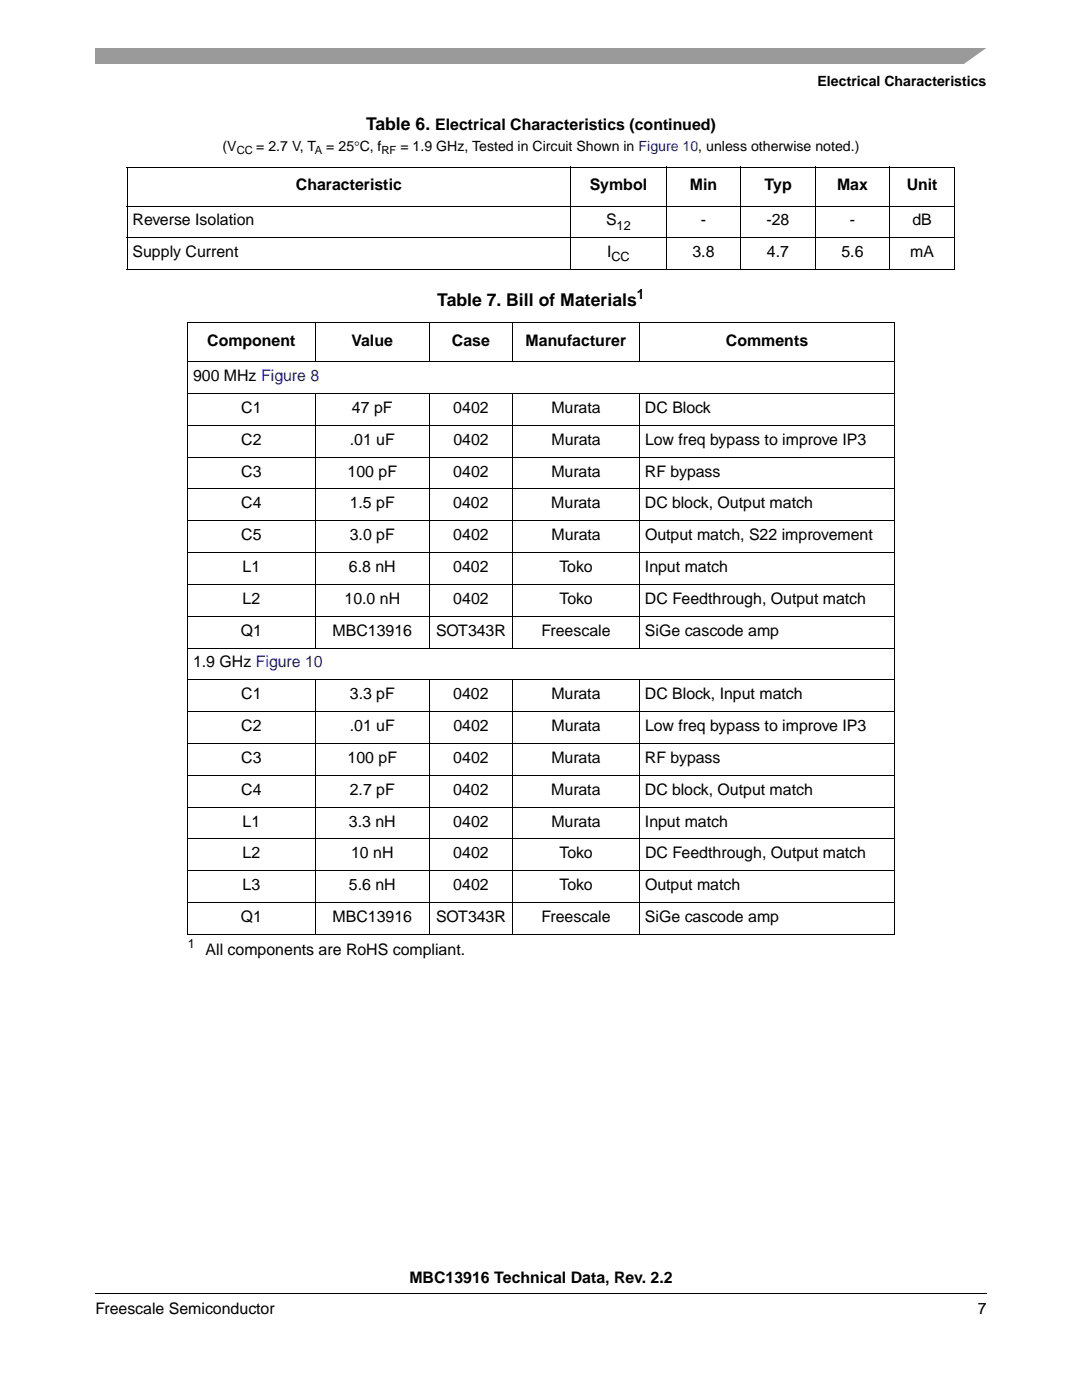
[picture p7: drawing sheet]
<svg xmlns="http://www.w3.org/2000/svg" width="216mm" height="279mm" viewBox="0 0 216 279" stroke-linecap="round" stroke-linejoin="round" font-family="sans-serif">
<defs><g id="words">
<g font-size="3.5">
<text x="73" y="25.8">Table 6. Electrical Characteristics (continued)</text>
<text x="87.2" y="61.1">Table 7. Bill of Materials</text>
</g>
<g font-size="3.2">
<text x="59.1" y="38">Characteristic</text>
<text x="117.7" y="38">Symbol</text>
<text x="137.6" y="38">Min</text>
<text x="152.5" y="38">Typ</text>
<text x="167" y="38">Max</text>
<text x="180.9" y="38">Unit</text>
<text x="26.5" y="45">Reverse Isolation</text>
<text x="120.9" y="45">S</text>
<text x="139.8" y="45">-</text>
<text x="153" y="45">-28</text>
<text x="169.6" y="45">-</text>
<text x="182.1" y="45">dB</text>
<text x="26.5" y="51.4">Supply Current</text>
<text x="121.1" y="51.4">I</text>
<text x="138.2" y="51.4">3.8</text>
<text x="153" y="51.4">4.7</text>
<text x="167.9" y="51.4">5.6</text>
<text x="181.6" y="51.4">mA</text>
<text x="41.4" y="69">Component</text>
<text x="70.2" y="69">Value</text>
<text x="90.2" y="69">Case</text>
<text x="104.9" y="69">Manufacturer</text>
<text x="144.9" y="69">Comments</text>
<text x="38.5" y="76.1">900 MHz Figure 8</text>
<text x="48.1" y="82.4">C1</text>
<text x="70.2" y="82.4">47 pF</text>
<text x="90.4" y="82.4">0402</text>
<text x="110" y="82.4">Murata</text>
<text x="128.7" y="82.4">DC Block</text>
<text x="48.1" y="88.8">C2</text>
<text x="69.8" y="88.8">.01 uF</text>
<text x="90.5" y="88.8">0402</text>
<text x="110" y="88.8">Murata</text>
<text x="128.7" y="88.8">Low freq bypass to improve IP3</text>
<text x="48.1" y="95.1">C3</text>
<text x="69.4" y="95.1">100 pF</text>
<text x="90.4" y="95.1">0402</text>
<text x="110" y="95.1">Murata</text>
<text x="128.7" y="95.1">RF bypass</text>
<text x="48.1" y="101.5">C4</text>
<text x="69.8" y="101.5">1.5 pF</text>
<text x="90.4" y="101.5">0402</text>
<text x="110" y="101.5">Murata</text>
<text x="128.7" y="101.5">DC block, Output match</text>
<text x="48.1" y="107.8">C5</text>
<text x="69.8" y="107.8">3.0 pF</text>
<text x="90.5" y="107.8">0402</text>
<text x="110" y="107.8">Murata</text>
<text x="128.7" y="107.8">Output match, S22 improvement</text>
<text x="48.4" y="114.2">L1</text>
<text x="69.6" y="114.2">6.8 nH</text>
<text x="90.4" y="114.2">0402</text>
<text x="111.6" y="114.2">Toko</text>
<text x="128.7" y="114.2">Input match</text>
<text x="48.4" y="120.5">L2</text>
<text x="68.8" y="120.5">10.0 nH</text>
<text x="90.4" y="120.5">0402</text>
<text x="111.6" y="120.5">Toko</text>
<text x="128.7" y="120.5">DC Feedthrough, Output match</text>
<text x="48" y="126.9">Q1</text>
<text x="66.4" y="126.9">MBC13916</text>
<text x="87" y="126.9">SOT343R</text>
<text x="108.1" y="126.9">Freescale</text>
<text x="128.7" y="126.9">SiGe cascode amp</text>
<text x="38.5" y="133.2">1.9 GHz Figure 10</text>
<text x="48.1" y="139.6">C1</text>
<text x="69.8" y="139.6">3.3 pF</text>
<text x="90.4" y="139.6">0402</text>
<text x="110" y="139.6">Murata</text>
<text x="128.7" y="139.6">DC Block, Input match</text>
<text x="48.1" y="145.9">C2</text>
<text x="69.8" y="145.9">.01 uF</text>
<text x="90.5" y="145.9">0402</text>
<text x="110" y="145.9">Murata</text>
<text x="128.7" y="145.9">Low freq bypass to improve IP3</text>
<text x="48.1" y="152.3">C3</text>
<text x="69.4" y="152.3">100 pF</text>
<text x="90.4" y="152.3">0402</text>
<text x="110" y="152.3">Murata</text>
<text x="128.7" y="152.3">RF bypass</text>
<text x="48.1" y="158.6">C4</text>
<text x="69.8" y="158.6">2.7 pF</text>
<text x="90.4" y="158.6">0402</text>
<text x="110" y="158.6">Murata</text>
<text x="128.7" y="158.6">DC block, Output match</text>
<text x="48.4" y="165">L1</text>
<text x="69.6" y="165">3.3 nH</text>
<text x="90.4" y="165">0402</text>
<text x="110" y="165">Murata</text>
<text x="128.7" y="165">Input match</text>
<text x="48.4" y="171.3">L2</text>
<text x="70.1" y="171.3">10 nH</text>
<text x="90.5" y="171.3">0402</text>
<text x="111.6" y="171.3">Toko</text>
<text x="128.7" y="171.3">DC Feedthrough, Output match</text>
<text x="48.4" y="177.7">L3</text>
<text x="69.6" y="177.7">5.6 nH</text>
<text x="90.5" y="177.7">0402</text>
<text x="111.6" y="177.7">Toko</text>
<text x="128.7" y="177.7">Output match</text>
<text x="48" y="184">Q1</text>
<text x="66.4" y="184">MBC13916</text>
<text x="87" y="184">SOT343R</text>
<text x="108.1" y="184">Freescale</text>
<text x="128.7" y="184">SiGe cascode amp</text>
<text x="41" y="190.5">All components are RoHS compliant.</text>
<text x="81.7" y="256.1">MBC13916 Technical Data, Rev. 2.2</text>
<text x="19" y="262.3">Freescale Semiconductor</text>
<text x="195.1" y="262.3">7</text>
</g>
<g font-size="2.8">
<text x="163.2" y="17.2">Electrical Characteristics</text>
<text x="44.4" y="30.1">(V</text>
<text x="51.1" y="30.1">= 2.7 V, T</text>
<text x="65.1" y="30.1">= 25°C, f</text>
<text x="79.9" y="30.1">= 1.9 GHz, Tested in Circuit Shown in Figure 10, unless otherwise noted.)</text>
<text x="127.1" y="59.7">1</text>
</g>
<g font-size="2.5">
<text x="123" y="45.8">12</text>
<text x="122" y="52.2">CC</text>
<text x="37.5" y="189.2">1</text>
</g>
<g font-size="2.2">
<text x="47.2" y="30.8">CC</text>
<text x="62.8" y="30.8">A</text>
<text x="76.1" y="30.8">RF</text>
</g>
</g></defs>
<path d="M19 9.5h177.8v3.2h-177.8z" fill="#9a9a9a"/>
<path d="M192 13l5.3-3.8h1.5v3.8z" fill="#fff"/>
<path d="M19 257.2h177.8v2.3h-177.8z" fill="#fff"/>
<path d="M19 258v.2zM196.8 258v.2z" fill="#000"/>
<path d="M19 258.1h177.8" fill="none" stroke="#000" stroke-width=".2"/>
<g fill="#fff">
<path d="M25.4 41.1h88.5v6.4h-88.5z"/>
<path d="M113.9 41.1h19v6.4h-19z"/>
<path d="M132.9 41.1h14.9v6.4h-14.9z"/>
<path d="M147.8 41.1h14.9v6.4h-14.9z"/>
<path d="M162.7 41.1h14.8v6.4h-14.8z"/>
<path d="M177.5 41.1h13v6.4h-13z"/>
<path d="M25.4 47.5h88.5v6.3h-88.5z"/>
<path d="M113.9 47.5h19v6.3h-19z"/>
<path d="M132.9 47.5h14.9v6.3h-14.9z"/>
<path d="M147.8 47.5h14.9v6.3h-14.9z"/>
<path d="M162.7 47.5h14.8v6.3h-14.8z"/>
<path d="M177.5 47.5h13v6.3h-13z"/>
<path d="M37.5 186.5h140.9v1.9h-140.9z"/>
<path d="M25.4 33.4h88.5v7.7h-88.5z"/>
<path d="M113.9 33.4h19v7.7h-19z"/>
<path d="M132.9 33.4h14.9v7.7h-14.9z"/>
<path d="M147.8 33.4h14.9v7.7h-14.9z"/>
<path d="M162.7 33.4h14.8v7.7h-14.8z"/>
<path d="M177.5 33.4h13v7.7h-13z"/>
</g>
<g fill="none" stroke="#000" stroke-width=".2">
<path d="M25.3 33.4h165.3M25.4 33.5v20.2M113.9 33.3v20.6M132.9 33.3v20.6M147.8 33.3v20.6M162.7 33.3v20.6M177.5 33.3v20.6M190.5 33.5v20.2M25.3 41.1h165.3M25.3 47.5h165.3M25.3 53.8h165.3M37.4 64.4h141.1"/>
<path d="M37.4 72.2h141.1M37.4 78.5h141.1M37.5 64.5v121.9M62.9 64.3v8M62.9 78.4v51M85.7 64.3v8M85.7 78.4v51M102.2 64.3v8M102.2 78.4v51M127.6 64.3v8M127.6 78.4v51M178.4 64.5v121.9"/>
<path d="M37.4 84.9h141.1M37.4 91.2h141.1M37.4 97.6h141.1M37.4 103.9h141.1M37.4 110.3h141.1M37.4 116.6h141.1M37.4 123h141.1M37.4 129.3h141.1M37.4 135.7h141.1M62.9 135.6v51M85.7 135.6v51M102.2 135.6v51"/>
<path d="M127.6 135.6v51M37.4 142h141.1M37.4 148.4h141.1M37.4 154.7h141.1M37.4 161.1h141.1M37.4 167.4h141.1M37.4 173.8h141.1M37.4 180.1h141.1M37.4 186.5h141.1"/>
</g>
<use href="#words"/>
</svg>
